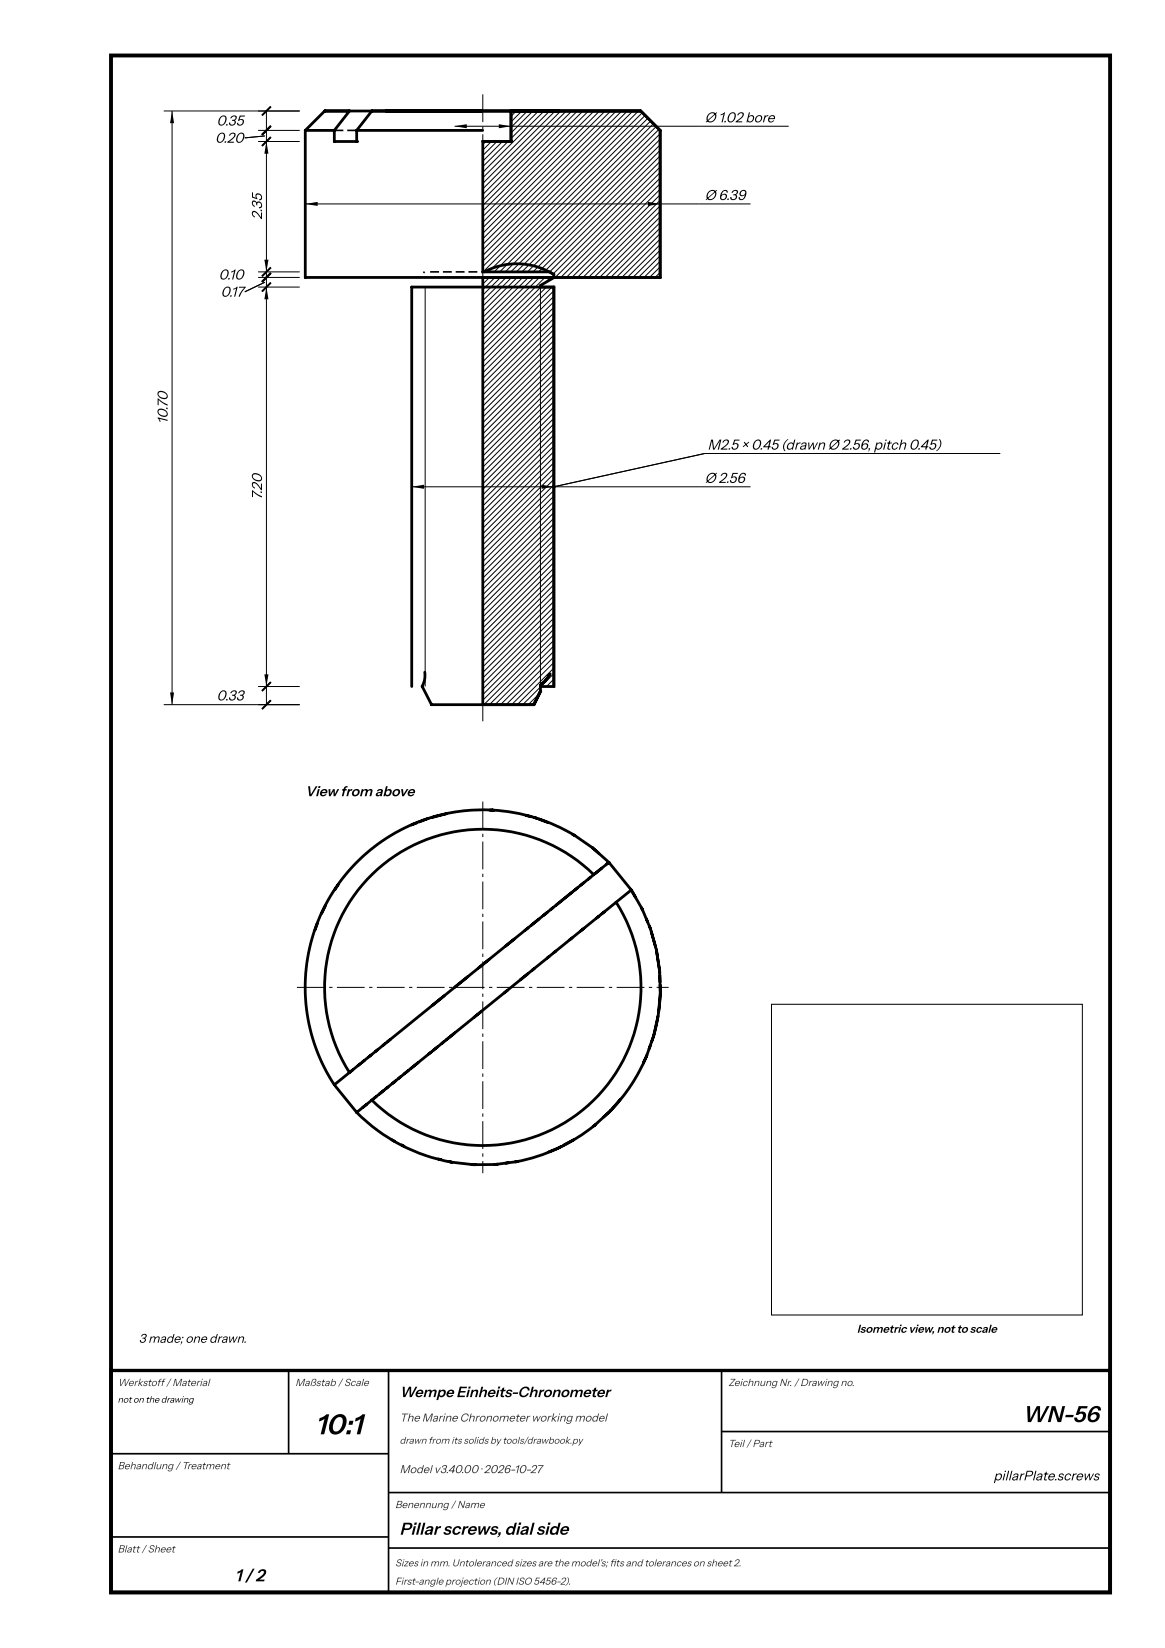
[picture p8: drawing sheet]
<svg xmlns="http://www.w3.org/2000/svg" width="210mm" height="297mm" viewBox="0 0 210 297" stroke-linecap="round" stroke-linejoin="round" font-family="sans-serif">
<defs><g id="words">
<text font-size="5.2" x="56.8" y="258.5">10:1</text>
<text font-size="4.1" x="184.2" y="256.3">WN-56</text>
<g font-size="3.1">
<text x="72" y="276.6">Pillar screws, dial side</text>
<text x="42.3" y="285">1 / 2</text>
</g>
<text font-size="2.7" x="72" y="251.8">Wempe Einheits-Chronometer</text>
<g font-size="2.6">
<text x="39" y="22.6">0.35</text>
<text x="127" y="22">Ø 1.02 bore</text>
<text x="38.8" y="25.7">0.20</text>
<text x="47.2" y="39.6" transform="rotate(-90 47.2 39.6)">2.35</text>
<text x="127" y="36">Ø 6.39</text>
<text x="39.4" y="50.4">0.10</text>
<text x="39.8" y="53.5">0.17</text>
<text x="30.2" y="76.4" transform="rotate(-90 30.2 76.4)">10.70</text>
<text x="127.5" y="81">M2.5 × 0.45 (drawn Ø 2.56, pitch 0.45)</text>
<text x="127" y="87">Ø 2.56</text>
<text x="47.2" y="90.1" transform="rotate(-90 47.2 90.1)">7.20</text>
<text x="39" y="126.2">0.33</text>
<text x="55" y="143.5">View from above</text>
</g>
<text font-size="2.5" x="179" y="266.8">pillarPlate.screws</text>
<text font-size="2.3" x="25" y="242">3 made; one drawn.</text>
<text font-size="2.1" x="154.4" y="240.2">Isometric view, not to scale</text>
<g font-size="2.1" fill="#333">
<text x="72" y="256.2">The Marine Chronometer working model</text>
<text x="72" y="265.5">Model v3.40.00 · 2026-10-27</text>
</g>
<g font-size="1.9" fill="#333">
<text x="21.2" y="249.8">Werkstoff / Material</text>
<text x="53.2" y="249.8">Maßstab / Scale</text>
<text x="131.2" y="249.8">Zeichnung Nr. / Drawing no.</text>
<text x="131.2" y="260.8">Teil / Part</text>
<text x="21.2" y="264.8">Behandlung / Treatment</text>
<text x="71.2" y="271.8">Benennung / Name</text>
<text x="21.2" y="279.8">Blatt / Sheet</text>
</g>
<g font-size="1.8" fill="#333">
<text x="72" y="260.2">drawn from its solids by tools/drawbook.py</text>
<text x="71.2" y="282.3">Sizes in mm. Untoleranced sizes are the model's; fts and tolerances on sheet 2.</text>
<text x="71.2" y="285.6">First-angle projection (DIN ISO 5456-2).</text>
<text x="109.8" y="282.3">i</text>
</g>
<text font-size="1.6" x="21.2" y="252.8">not on the drawing</text>
</g></defs>
<g fill="#000">
<path d="M31 20l.4 2.2h-.8zM47.2 26.3l1.6-1.6zM47.2 24.3l1.6-1.6zM47.2 20.8l1.6-1.6zM48 25.5l.4 2.2h-.8zM55 36.8l2.2-.4v.7zM81.9 22.8l2.2-.4v.7zM89.9 22.4l2.2 .4-2.2 .3zM116.7 36.4l2.2 .4-2.2 .3zM44.1 52.6l3.6-1.7zM48.8 50.9l-1.6 1.6zM47.2 50.8l1.6-1.6z"/>
<path d="M47.2 49.8l1.6-1.6zM48 51.7l.4 2.2h-.8zM47.6 46.8h.8l-.4 2.2zM74.2 87.7l2.2-.3v.7zM97.6 87.4l2.2 .3-2.2 .4zM99.8 87.7l27.2-6zM30.6 124.8h.8l-.4 2.2zM48.8 126.2l-1.6 1.6zM47.2 124.5l1.6-1.6zM47.6 121.5h.8l-.4 2.2z"/>
<path d="M86.9 17h.2v5h-.2zM86.9 22.8h.2v.6h-.2zM86.9 24.2h.2v5h-.2zM86.9 30h.2v.6h-.2zM86.9 31.4h.2v5h-.2zM86.9 37.2h.2v.6h-.2zM86.9 38.6h.2v5h-.2zM86.9 44.4h.2v.6h-.2zM86.9 45.8h.2v5h-.2zM86.9 51.6h.2v.6h-.2zM86.9 53h.2v5h-.2zM86.9 58.8h.2v.6h-.2zM86.9 60.2h.2v5h-.2zM86.9 66h.2v.6h-.2zM86.9 67.4h.2v5h-.2zM86.9 73.2h.2v.6h-.2zM86.9 74.6h.2v5h-.2zM86.9 80.4h.2v.6h-.2zM86.9 81.8h.2v5h-.2zM86.9 87.6h.2v.6h-.2zM86.9 89h.2v5h-.2zM86.9 94.8h.2v.6h-.2zM86.9 96.2h.2v5h-.2zM86.9 102h.2v.6h-.2zM86.9 103.4h.2v5h-.2zM86.9 109.2h.2v.6h-.2zM86.9 110.6h.2v5h-.2zM86.9 116.4h.2v.6h-.2zM86.9 117.8h.2v5h-.2zM86.9 123.6h.2v.6h-.2zM86.9 125h.2v5h-.2z"/>
<path d="M76.3 48.9l.3 .1-.1 .3-.3-.2zM86.8 25.4h.2v.3h-.2zM62.6 23.4h1.6v.3h-1.6zM60.3 23.4h1.6v.3h-1.6zM77.5 48.9h1.6v.3h-1.6zM79.8 48.9h1.6v.3h-1.6zM82.1 48.9h1.6v.3h-1.6zM84.4 48.9h1.6v.3h-1.6zM86.7 48.9h.3v.3h-.3z"/>
<path d="M86.9 144.5h.2v5h-.2zM86.9 150.3h.2v.6h-.2zM86.9 151.7h.2v5h-.2zM86.9 157.5h.2v.6h-.2zM86.9 158.9h.2v5h-.2zM86.9 164.7h.2v.6h-.2zM86.9 166.1h.2v5h-.2zM86.9 171.9h.2v.6h-.2zM86.9 173.3h.2v5h-.2zM86.9 179.1h.2v.6h-.2zM86.9 180.5h.2v5h-.2zM86.9 186.3h.2v.6h-.2zM86.9 187.7h.2v5h-.2zM86.9 193.5h.2v.6h-.2zM86.9 194.9h.2v5h-.2zM86.9 200.7h.2v.6h-.2zM86.9 202.1h.2v5h-.2zM86.9 207.9h.2v.6h-.2zM86.9 209.3h.2v2.1h-.2z"/>
<path d="M53.5 177.9h5v.1h-5zM59.3 177.9h.6v.1h-.6zM60.7 177.9h5v.1h-5zM66.5 177.9h.6v.1h-.6zM67.9 177.9h5v.1h-5zM73.7 177.9h.6v.1h-.6zM75.1 177.9h5v.1h-5zM80.9 177.9h.6v.1h-.6zM82.3 177.9h5v.1h-5zM88.1 177.9h.6v.1h-.6zM89.5 177.9h5v.1h-5zM95.3 177.9h.6v.1h-.6zM96.7 177.9h5v.1h-5zM102.5 177.9h.6v.1h-.6zM103.9 177.9h5v.1h-5zM109.7 177.9h.6v.1h-.6zM111.1 177.9h5v.1h-5zM116.9 177.9h.6v.1h-.6zM118.3 177.9h2.2v.1h-2.2z"/>
<circle cx="99.8" cy="87.7" r=".35"/>
</g>
<g fill="none" stroke="#000" stroke-width=".18">
<path d="M29.5 20h24.5M31 20v107M46.5 25.5h7.5M46.5 23.5h7.5M47.7 24.5l-3.6 .4M48 20v107M55 36.8h80.2M81.9 22.8h60.2M87.5 25.5l-.5 .5M88.5 25.5l-1.5 1.5M89.5 25.5l-2.5 2.5M90.5 25.5l-3.5 3.5"/>
<path d="M91.5 25.5l-4.5 4.5M93 20l-.9 1M94 20l-1.9 2M95 20l-2.9 3M96 20l-3.9 4M97 20l-4.9 5M98 20l-11 11M99 20l-12 12M100 20l-13 13M101 20l-14 14M102 20l-15 15M103 20l-16 16"/>
<path d="M104 20l-17 17M105 20l-18 18M106 20l-19 19M107 20l-20 20M108 20l-21 21M109 20l-22 22M110 20l-23 23M111 20l-24 24M112 20l-25 25M113 20l-26 26M114 20l-27 27M115 20l-28 28"/>
<path d="M115.7 20.3l-28.7 28.7M116.2 20.8l-28.2 28.2M116.7 21.3l-27.7 27.7M117.2 21.8l-27.2 27.2M117.7 22.3l-26.7 26.7M118.2 22.8l-26.2 26.2M118.7 23.3l-25.7 25.7M118.9 24.1l-24.9 24.9M118.9 25.1l-23.9 23.9M118.9 26.1l-22.9 22.9M118.9 27.1l-21.9 21.9M118.9 28.1l-20.9 20.9"/>
<path d="M118.9 29.1l-19.9 19.9M118.9 30.1l-19.3 19.3M118.9 31.1l-18.9 18.9M118.9 32.1l-17.9 17.9M118.9 33.1l-16.9 16.9M118.9 34.1l-15.9 15.9M118.9 35.1l-14.9 14.9M118.9 36.1l-13.9 13.9M118.9 37.1l-12.9 12.9M118.9 38.1l-11.9 11.9M118.9 39.1l-10.9 10.9M46.5 51.7h7.5"/>
<path d="M46.5 50h7.5M46.5 49h7.5M47.7 50.9l-3.6 1.7M76.6 51.7v72M87.2 50l-.2 .2M88.2 50l-1.2 1.2M89.2 50l-2.2 2.2M90.2 50l-3.2 3.2M91.2 50l-4.2 4.2M92.2 50l-5.2 5.2M93.2 50l-6.2 6.2M94.2 50l-7.2 7.2"/>
<path d="M95.2 50l-8.2 8.2M96.2 50l-9.2 9.2M97.2 50l-10.2 10.2M97.4 51.7v72M97.4 51.7l-10.4 10.5M98.2 50l-11.2 11.2M98.4 51.7l-11.4 11.5M99.2 50l-.9 .9M99.4 51.7l-12.4 12.5M99.8 52.4l-12.8 12.8M99.8 53.4l-12.8 12.8M99.8 54.4l-12.8 12.8"/>
<path d="M99.8 55.4l-12.8 12.8M99.8 56.4l-12.8 12.8M99.8 57.4l-12.8 12.8M99.8 58.4l-12.8 12.8M99.8 59.4l-12.8 12.8M118.9 40.1l-9.9 9.9M118.9 41.1l-8.9 8.9M118.9 42.1l-7.9 7.9M118.9 43.1l-6.9 6.9M118.9 44.1l-5.9 5.9M118.9 45.1l-4.9 4.9M118.9 46.1l-3.9 3.9"/>
<path d="M118.9 47.1l-2.9 2.9M118.9 48.1l-1.9 1.9M118.9 49.1l-.9 .9M99.8 60.4l-12.8 12.8M99.8 61.4l-12.8 12.8M99.8 62.4l-12.8 12.8M99.8 63.4l-12.8 12.8M99.8 64.4l-12.8 12.8M99.8 65.4l-12.8 12.8M99.8 66.4l-12.8 12.8M99.8 67.4l-12.8 12.8M99.8 68.4l-12.8 12.8"/>
<path d="M99.8 69.4l-12.8 12.8M99.8 70.4l-12.8 12.8M99.8 71.4l-12.8 12.8M99.8 72.4l-12.8 12.8M99.8 73.4l-12.8 12.8M99.8 74.4l-12.8 12.8M99.8 75.4l-12.8 12.8M99.8 76.4l-12.8 12.8M99.8 77.4l-12.8 12.8M99.8 78.4l-12.8 12.8M99.8 79.4l-12.8 12.8M74.2 87.7h61"/>
<path d="M99.8 80.4l-12.8 12.8M99.8 81.4l-12.8 12.8M99.8 82.4l-12.8 12.8M99.8 83.4l-12.8 12.8M99.8 84.4l-12.8 12.8M99.8 85.4l-12.8 12.8M99.8 86.4l-12.8 12.8M99.8 87.4l-12.8 12.8M99.8 88.4l-12.8 12.8M99.8 89.4l-12.8 12.8M99.8 90.4l-12.8 12.8M99.8 91.4l-12.8 12.8"/>
<path d="M99.8 92.4l-12.8 12.8M99.8 93.4l-12.8 12.8M99.8 94.4l-12.8 12.8M99.8 95.4l-12.8 12.8M99.8 96.4l-12.8 12.8M99.8 97.4l-12.8 12.8M99.8 98.4l-12.8 12.8M99.8 99.4l-12.8 12.8M180.2 81.7h-53.2l-27.2 6M99.8 100.4l-12.8 12.8M99.8 101.4l-12.8 12.8M99.8 102.4l-12.8 12.8"/>
<path d="M99.8 103.4l-12.8 12.8M99.8 104.4l-12.8 12.8M99.8 105.4l-12.8 12.8M99.8 106.4l-12.8 12.8M99.8 107.4l-12.8 12.8M99.8 108.4l-12.8 12.8M99.8 109.4l-12.8 12.8M99.8 110.4l-12.8 12.8M99.8 111.4l-12.8 12.8M99.8 112.4l-12.8 12.8M99.8 113.4l-12.8 12.8M99.8 114.4l-12.6 12.6"/>
<path d="M99.8 115.4l-11.6 11.6M99.8 116.4l-10.6 10.6M99.8 117.4l-9.6 9.6M99.8 118.4l-8.6 8.6M99.8 119.4l-7.6 7.6M29.5 127h24.5M46.5 123.7h7.5M97.1 125.1l-1.9 1.9M97.4 123.8l-3.2 3.2M99.8 120.4l-6.6 6.6M99.8 121.4l-2.3 2.3M99.8 122.4l-1.3 1.3"/>
<path d="M99.8 123.4l-.3 .3M139 181h56v56h-56z"/>
</g>
<g fill="none" stroke="#000" stroke-width=".5">
<path d="M55 23.5h5.2M60.2 23.5v2h4.2M63 20l-2.8 3.5M64.3 23.5v2M64.3 23.5h22.7M67 20l-2.7 3.5M87 20h-28.5l-3.5 3.5M87 25.5h5.3M87.1 20h28.3l3.5 3.5v26.5h-63.9v-26.5M92.1 20h23.3l3.5 3.5v26.5h-19.1v-.5l-.8-.5h-12v-23.5h5.1zM92.1 20v5.5M87 50h12.8l-2.4 1.4v.3h2.4v72h-2.4v.9l-1.2 2.4h-9.2z"/>
<path d="M87.2 49a12.5 12.5 0 0 1 12.6 .5M74.2 123.7v-72h25.6v72M76.5 121.2a4 4 0 0 1-.4 2.5l1.6 3.3h9.2M97.4 124.5l-1.2 2.5M97.4 124.5l-1.2 2.5h-9M99 121.5l-.5 .9-1.1 1M99.1 121.4l-.5 .9-1.2 1.1M61 159.3l-.7 1.1M75.1 148.3l-.9 .4M77.1 147.5l-3.7 1.5-3.3 1.7-3 2.2-2.7 2.4-2.5 2.7-2.3 3.4-1.7 3.2-1.5 3.8-1 4.6-.4 4.4 .2 4.4 .9 4.4 .7 2.4 1 2.4 1.1 2.3 1.3 2.2 2.8-2.2M77.1 147.5l-1.6 .6M80.4 146.7l-2.6 .6"/>
<path d="M88.7 146a31.9 31.9 0 0 1 7.7 1.4M88.7 146a31.7 31.7 0 0 0-11.6 1.5M88.7 146h-.5M88.7 146h.3M94.8 147l.9 .2M96.2 147.3l.2 .1M96.4 147.4a31.9 31.9 0 0 1 7.2 3.2M96.4 147.4l.3 .1M97.1 147.6l1.6 .6M103.1 150.4l.5 .2M103.6 150.6l3.2 2.2 2.9 2.6M107 157.6a28.5 28.5 0 0 0-38-1.8 28.5 28.5 0 0 0-6 37.5"/>
<path d="M109.7 155.4l-46.7 37.9M109.7 155.4l4 5M57.2 166.4l-.4 1.2M58.6 163.3l-.7 1.3M111 162.6a28.5 28.5 0 0 1-6.1 37.5 28.5 28.5 0 0 1-37.9-1.8M113.7 160.4l-49.4 40.1M113.7 160.4l2 3.4M115.7 163.8l.1 .2M115.7 163.8l1.5 3.6M117 167l.2 .4M117.2 167.4l1.1 3.8 .6 3.9 .1 3.9M119 179a31.9 31.9 0 0 1-1.2 7.7"/>
<path d="M119 179l-.4 3.4M60.4 195.7l3.9 4.8M63.5 192.8l-.3 .3M111.8 198.1l-1.8 2.1M116.5 190.4a31.7 31.7 0 0 1-6.5 9.8M116.5 190.4l-.6 1.1M117.8 186.7l-1.3 3.7M118.5 183.1l-.7 3.6M64.3 200.5a32 32 0 0 0 17.1 9M70.6 205.4l.5 .3M72.4 206.3l.4 .3M79 208.9l.4 .1"/>
<path d="M80.9 209.3l.5 .2M81.4 209.5l3.8 .4M85 209.9h.2M85.7 209.9h-.5M93.1 209.4l-3.9 .5h-4M93.3 209.3l-.2 .1M100.5 207a31.9 31.9 0 0 1-7.4 2.4M100.5 207l-1.6 .6M101.1 206.6l-.6 .4M103.3 205.4l-1.7 1M107.1 202.8a31.9 31.9 0 0 1-6.6 4.2M107.1 202.8l-.2 .2"/>
<path d="M107.3 202.6l-.2 .2M110 200.2l-2.9 2.6"/>
</g>
<path d="M48.8 19.2l-1.6 1.6M44.1 24.7h3.6M48.8 24.7l-1.6 1.6M48.8 22.7l-1.6 1.6M48.8 50.9l-1.6 1.6M48.8 49.2l-1.6 1.6M48.8 48.2l-1.6 1.6M48.8 126.2l-1.6 1.6M48.8 122.9l-1.6 1.6" fill="none" stroke="#000" stroke-width=".35"/>
<path d="M20 10h180v277h-180z" fill="none" stroke="#000" stroke-width=".7" stroke-linecap="butt"/>
<path d="M20 247h180v40h-180z" fill="none" stroke="#000" stroke-width=".6"/>
<path d="M52 247v15M70 247v40M130 247v22M130 258h70M20 262h50M20 277h50M70 269h130M70 279h130" fill="none" stroke="#000" stroke-width=".3"/>
<use href="#words"/>
</svg>
